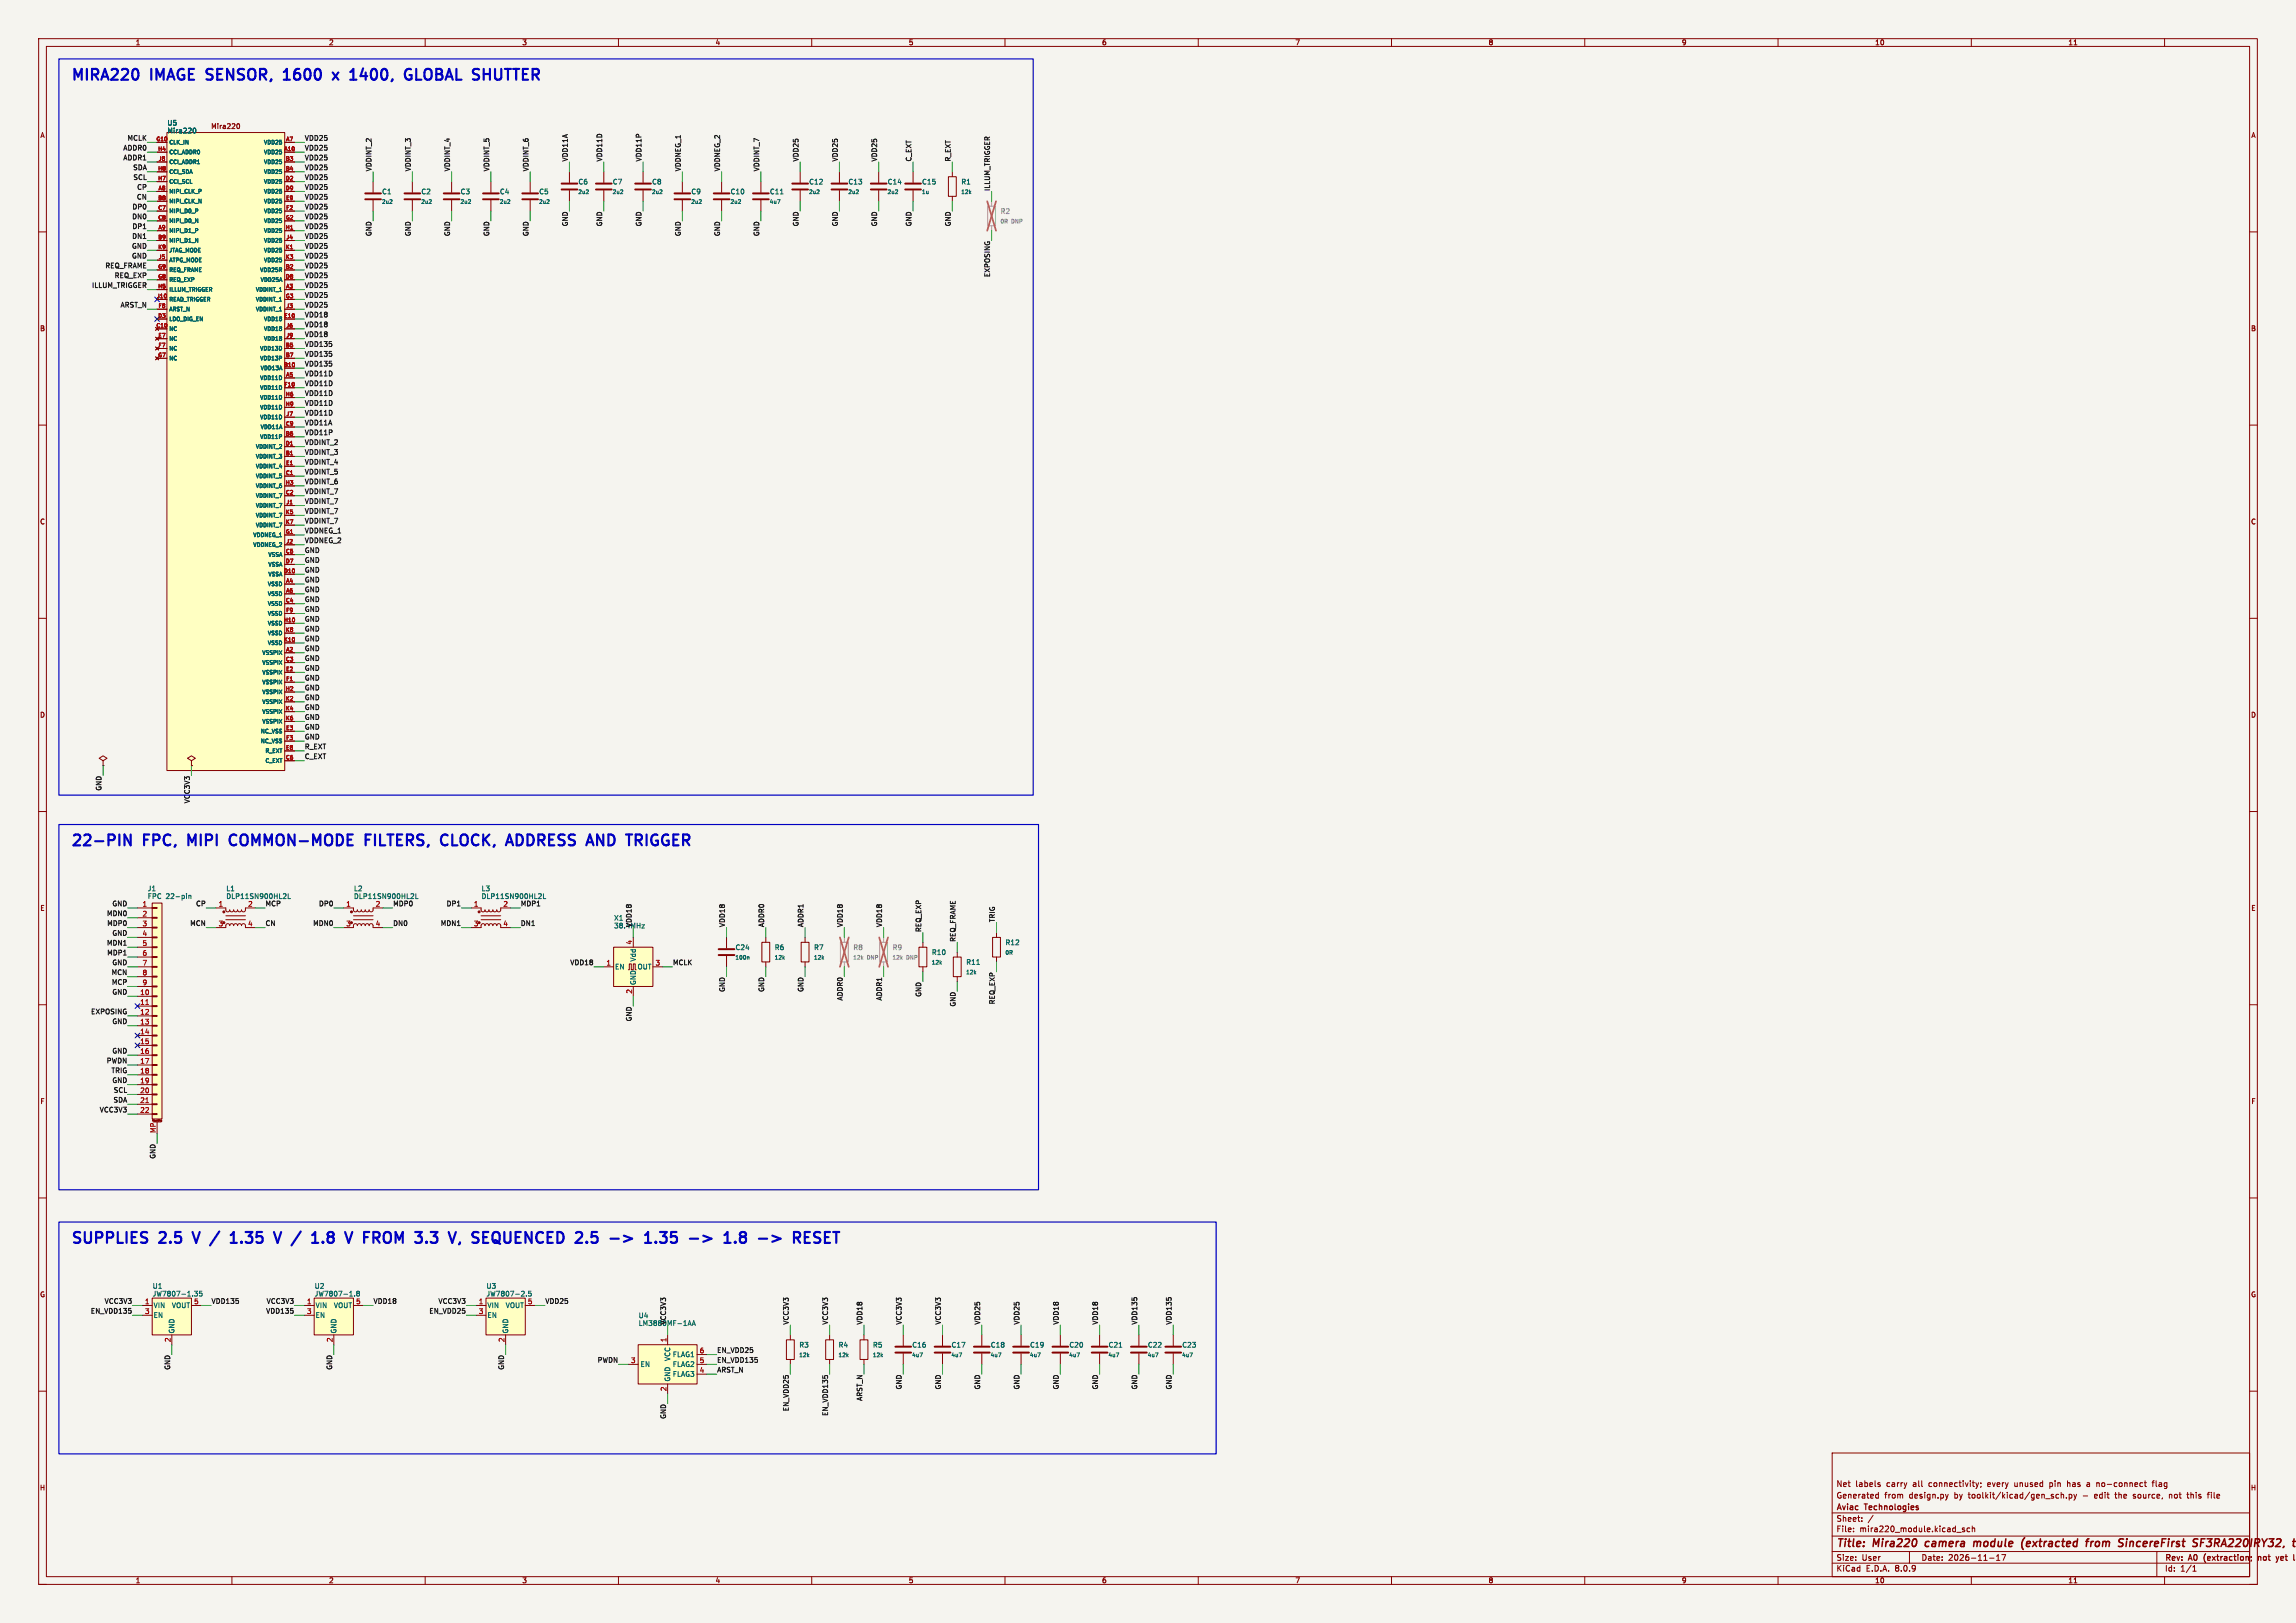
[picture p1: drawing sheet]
<svg xmlns="http://www.w3.org/2000/svg" width="594mm" height="420mm" viewBox="0 0 594 420" stroke-linecap="round" stroke-linejoin="round" font-family="sans-serif">
<defs><g id="words">
<g font-size="3.9" fill="#0000c2">
<text x="18.2" y="21">MIRA220</text>
<text x="39.2" y="21">IMAGE</text>
<text x="54.7" y="21">SENSOR,</text>
<text x="75.9" y="21">1600</text>
<text x="89.8" y="21">x</text>
<text x="95.3" y="21">1400,</text>
<text x="110.6" y="21">GLOBAL SHUTTER</text>
<text x="18.2" y="219.1">22-PIN</text>
<text x="37.4" y="219.1">FPC,</text>
<text x="49.9" y="219.1">MIPI</text>
<text x="61.9" y="219.1">COMMON-MODE</text>
<text x="98.1" y="219.1">FILTERS,</text>
<text x="118.8" y="219.1">CLOCK,</text>
<text x="137" y="219.1">ADDRESS</text>
<text x="158.9" y="219.1">AND</text>
<text x="170.3" y="219.1">TRIGGER</text>
<text x="18.2" y="322">SUPPLIES</text>
<text x="41.5" y="322">2.5</text>
<text x="51.4" y="322">V</text>
<text x="63.3" y="322">1.35</text>
<text x="75.8" y="322">V</text>
<text x="81.5" y="322">/</text>
<text x="87.7" y="322">1.8</text>
<text x="97.6" y="322">V</text>
<text x="103.3" y="322">FROM</text>
<text x="117.8" y="322">3.3</text>
<text x="127.8" y="322">V,</text>
<text x="134.7" y="322">SEQUENCED</text>
<text x="162.7" y="322">2.5</text>
<text x="172.6" y="322">-&gt;</text>
<text x="182.8" y="322">1.35</text>
<text x="205.5" y="322">1.8</text>
<text x="215.5" y="322">-&gt;</text>
</g>
<g font-size="2.8" fill="#840000">
<text x="475" y="400.9">Title:</text>
<text x="484.7" y="400.9">Mira220</text>
<text x="499" y="400.9">camera</text>
<text x="512.3" y="400.9">module</text>
<text x="525.4" y="400.9">(extracted</text>
<text x="543" y="400.9">from</text>
<text x="552.2" y="400.9">SincereFirst</text>
<text x="572.2" y="400.9">SF3RA220IRY32,</text>
</g>
<g font-size="2.1" fill="#840000">
<text x="475" y="388">Generated</text>
<text x="475" y="385">Net</text>
<text x="480" y="385">labels</text>
<text x="487.5" y="388">from</text>
<text x="488.1" y="385">carry</text>
<text x="494" y="388">design.py</text>
<text x="495" y="385">all</text>
<text x="499.3" y="385">connectivity;</text>
<text x="505.8" y="388">by</text>
<text x="509.6" y="388">toolkit/kicad/gen_sch.py</text>
<text x="514.6" y="385">every</text>
<text x="521.7" y="385">unused</text>
<text x="531" y="385">pin</text>
<text x="535.7" y="385">has</text>
<text x="539.3" y="388">-</text>
<text x="540.9" y="385">a</text>
<text x="542.4" y="388">edit</text>
<text x="543.6" y="385">no-connect</text>
<text x="548" y="388">the</text>
<text x="552.8" y="388">source,</text>
<text x="558.2" y="385">flag</text>
<text x="562.2" y="388">not</text>
<text x="567.1" y="388">this</text>
<text x="572.5" y="388">file</text>
<text x="475" y="394">Sheet:</text>
<text x="475" y="391.2">Aviac</text>
<text x="482.5" y="391.2">Technologies</text>
<text x="475" y="396.7">File:</text>
<text x="481.1" y="396.7">mira220_module.kicad_sch</text>
<text x="475" y="406.9">KiCad</text>
<text x="475" y="404.1">Size:</text>
<text x="481.7" y="404.1">User</text>
<text x="482.7" y="406.9">E.D.A.</text>
<text x="490.3" y="406.9">8.0.9</text>
<text x="497" y="404.1">Date:</text>
<text x="504" y="404.1">2026-11-17</text>
<text x="560" y="404.3">Rev:</text>
<text x="560" y="406.9">Id:</text>
<text x="564.1" y="406.9">1/1</text>
<text x="566.4" y="404.3">A0</text>
<text x="570.8" y="404.3">(extraction;</text>
<text x="585.5" y="404.3">not</text>
<text x="590.8" y="404.3">yet</text>
</g>
<g font-size="1.8" fill="#840000">
<text x="35" y="11.9">1</text>
<text x="85" y="11.9">2</text>
<text x="135" y="11.9">3</text>
<text x="185" y="11.9">4</text>
<text x="235" y="11.9">5</text>
<text x="285" y="11.9">6</text>
<text x="335" y="11.9">7</text>
<text x="385" y="11.9">8</text>
<text x="435" y="11.9">9</text>
<text x="485" y="11.9">10</text>
<text x="535" y="11.9">11</text>
<text x="10.3" y="35.9">A</text>
<text x="54.5" y="33.6">Mira220</text>
<text x="582.3" y="35.9">A</text>
<text x="10.3" y="85.9">B</text>
<text x="582.3" y="85.9">B</text>
<text x="10.3" y="135.9">C</text>
<text x="582.3" y="135.9">C</text>
<text x="10.3" y="185.9">D</text>
<text x="582.3" y="185.9">D</text>
<text x="10.3" y="235.9">E</text>
<text x="582.3" y="235.9">E</text>
<text x="10.3" y="285.9">F</text>
<text x="582.3" y="285.9">F</text>
<text x="10.3" y="335.9">G</text>
<text x="582.3" y="335.9">G</text>
<text x="10.2" y="385.9">H</text>
<text x="582.2" y="385.9">H</text>
<text x="35" y="409.9">1</text>
<text x="85" y="409.9">2</text>
<text x="135" y="409.9">3</text>
<text x="185" y="409.9">4</text>
<text x="235" y="409.9">5</text>
<text x="285" y="409.9">6</text>
<text x="335" y="409.9">7</text>
<text x="385" y="409.9">8</text>
<text x="435" y="409.9">9</text>
<text x="485" y="409.9">10</text>
<text x="535" y="409.9">11</text>
</g>
<g font-size="1.8" fill="#006464">
<text x="43.2" y="34.7">Mira220</text>
<text x="43.2" y="32.7">U5</text>
<text x="149.5" y="47.9">C6</text>
<text x="158.4" y="47.9">C7</text>
<text x="168.6" y="47.9">C8</text>
<text x="209.2" y="47.9">C12</text>
<text x="219.4" y="47.9">C13</text>
<text x="229.5" y="47.9">C14</text>
<text x="238.4" y="47.9">C15</text>
<text x="248.6" y="47.9">R1</text>
<text x="98.7" y="50.5">C1</text>
<text x="108.9" y="50.5">C2</text>
<text x="119" y="50.5">C3</text>
<text x="129.2" y="50.5">C4</text>
<text x="139.4" y="50.5">C5</text>
<text x="178.7" y="50.5">C9</text>
<text x="188.9" y="50.5">C10</text>
<text x="199.1" y="50.5">C11</text>
<text x="38.1" y="230.8">J1</text>
<text x="38.1" y="232.8">FPC</text>
<text x="42.9" y="232.8">22-pin</text>
<text x="58.4" y="230.8">L1</text>
<text x="58.4" y="232.8">DLP11SN900HL2L</text>
<text x="91.4" y="230.8">L2</text>
<text x="91.4" y="232.8">DLP11SN900HL2L</text>
<text x="124.5" y="230.8">L3</text>
<text x="124.5" y="232.8">DLP11SN900HL2L</text>
<text x="158.8" y="238.4">X1</text>
<text x="158.8" y="240.4">38.4MHz</text>
<text x="260" y="244.8">R12</text>
<text x="159" y="251.1">EN</text>
<text x="164.7" y="249" transform="rotate(-90 164.7 249)">Vdd</text>
<text x="164.8" y="251.1">OUT</text>
<text x="190.2" y="246.1">C24</text>
<text x="200.3" y="246.1">R6</text>
<text x="210.5" y="246.1">R7</text>
<text x="241" y="247.3">R10</text>
<text x="249.9" y="249.9">R11</text>
<text x="164.7" y="255" transform="rotate(-90 164.7 255)">GND</text>
<text x="39.4" y="335.7">JW7807-1.35</text>
<text x="39.4" y="333.7">U1</text>
<text x="81.3" y="333.7">U2</text>
<text x="81.3" y="335.7">JW7807-1.8</text>
<text x="125.7" y="333.7">U3</text>
<text x="125.7" y="335.7">JW7807-2.5</text>
<text x="39.6" y="338.7">VIN</text>
<text x="39.6" y="341.2">EN</text>
<text x="44.4" y="338.7">VOUT</text>
<text x="81.5" y="338.7">VIN</text>
<text x="81.5" y="341.2">EN</text>
<text x="86.3" y="338.7">VOUT</text>
<text x="126" y="338.7">VIN</text>
<text x="126" y="341.2">EN</text>
<text x="130.7" y="338.7">VOUT</text>
<text x="165.1" y="341.3">U4</text>
<text x="45.3" y="345.2" transform="rotate(-90 45.3 345.2)">GND</text>
<text x="87.2" y="345.2" transform="rotate(-90 87.2 345.2)">GND</text>
<text x="131.7" y="345.2" transform="rotate(-90 131.7 345.2)">GND</text>
<text x="165.1" y="343.3">LM3880MF-1AA</text>
<text x="165.6" y="353.9">EN</text>
<text x="173.6" y="352.3" transform="rotate(-90 173.6 352.3)">VCC</text>
<text x="173.9" y="353.9">FLAG2</text>
<text x="173.9" y="351.4">FLAG1</text>
<text x="206.7" y="348.9">R3</text>
<text x="216.8" y="348.9">R4</text>
<text x="225.7" y="348.9">R5</text>
<text x="235.9" y="348.9">C16</text>
<text x="246" y="348.9">C17</text>
<text x="256.2" y="348.9">C18</text>
<text x="266.4" y="348.9">C19</text>
<text x="276.5" y="348.9">C20</text>
<text x="286.7" y="348.9">C21</text>
<text x="296.8" y="348.9">C22</text>
<text x="305.7" y="348.9">C23</text>
<text x="173.6" y="357.6" transform="rotate(-90 173.6 357.6)">GND</text>
<text x="173.9" y="356.5">FLAG3</text>
</g>
<g font-size="1.8" fill="#0f0f0f">
<text x="31.8" y="41.6">ADDR1</text>
<text x="31.8" y="39">ADDR0</text>
<text x="32.9" y="36.5">MCLK</text>
<text x="78.7" y="36.5">VDD25</text>
<text x="78.7" y="39">VDD25</text>
<text x="78.7" y="41.6">VDD25</text>
<text x="147" y="41.9" transform="rotate(-90 147 41.9)">VDD11A</text>
<text x="155.9" y="41.9" transform="rotate(-90 155.9 41.9)">VDD11D</text>
<text x="166" y="41.9" transform="rotate(-90 166 41.9)">VDD11P</text>
<text x="206.7" y="41.9" transform="rotate(-90 206.7 41.9)">VDD25</text>
<text x="216.8" y="41.9" transform="rotate(-90 216.8 41.9)">VDD25</text>
<text x="227" y="41.9" transform="rotate(-90 227 41.9)">VDD25</text>
<text x="235.9" y="41.9" transform="rotate(-90 235.9 41.9)">C_EXT</text>
<text x="246" y="41.9" transform="rotate(-90 246 41.9)">R_EXT</text>
<text x="34.3" y="44.1">SDA</text>
<text x="34.4" y="46.7">SCL</text>
<text x="78.7" y="46.7">VDD25</text>
<text x="78.7" y="44.1">VDD25</text>
<text x="96.2" y="44.5" transform="rotate(-90 96.2 44.5)">VDDINT_2</text>
<text x="106.3" y="44.5" transform="rotate(-90 106.3 44.5)">VDDINT_3</text>
<text x="116.5" y="44.5" transform="rotate(-90 116.5 44.5)">VDDINT_4</text>
<text x="126.7" y="44.5" transform="rotate(-90 126.7 44.5)">VDDINT_5</text>
<text x="136.8" y="44.5" transform="rotate(-90 136.8 44.5)">VDDINT_6</text>
<text x="176.2" y="44.5" transform="rotate(-90 176.2 44.5)">VDDNEG_1</text>
<text x="186.3" y="44.5" transform="rotate(-90 186.3 44.5)">VDDNEG_2</text>
<text x="196.5" y="44.5" transform="rotate(-90 196.5 44.5)">VDDINT_7</text>
<text x="35.3" y="51.7">CN</text>
<text x="35.4" y="49.2">CP</text>
<text x="78.7" y="51.7">VDD25</text>
<text x="78.7" y="49.2">VDD25</text>
<text x="256.2" y="49.5" transform="rotate(-90 256.2 49.5)">ILLUM_TRIGGER</text>
<text x="34.1" y="56.8">DN0</text>
<text x="34.1" y="59.4">DP1</text>
<text x="34.1" y="54.3">DP0</text>
<text x="78.7" y="56.8">VDD25</text>
<text x="78.7" y="59.4">VDD25</text>
<text x="78.7" y="54.3">VDD25</text>
<text x="147" y="58.7" transform="rotate(-90 147 58.7)">GND</text>
<text x="155.9" y="58.7" transform="rotate(-90 155.9 58.7)">GND</text>
<text x="166" y="58.7" transform="rotate(-90 166 58.7)">GND</text>
<text x="206.7" y="58.7" transform="rotate(-90 206.7 58.7)">GND</text>
<text x="216.8" y="58.7" transform="rotate(-90 216.8 58.7)">GND</text>
<text x="227" y="58.7" transform="rotate(-90 227 58.7)">GND</text>
<text x="235.9" y="58.7" transform="rotate(-90 235.9 58.7)">GND</text>
<text x="246" y="58.7" transform="rotate(-90 246 58.7)">GND</text>
<text x="34" y="64.4">GND</text>
<text x="34.1" y="61.9">DN1</text>
<text x="78.7" y="64.4">VDD25</text>
<text x="78.7" y="61.9">VDD25</text>
<text x="96.2" y="61.2" transform="rotate(-90 96.2 61.2)">GND</text>
<text x="106.3" y="61.2" transform="rotate(-90 106.3 61.2)">GND</text>
<text x="116.5" y="61.2" transform="rotate(-90 116.5 61.2)">GND</text>
<text x="126.7" y="61.2" transform="rotate(-90 126.7 61.2)">GND</text>
<text x="136.8" y="61.2" transform="rotate(-90 136.8 61.2)">GND</text>
<text x="176.2" y="61.2" transform="rotate(-90 176.2 61.2)">GND</text>
<text x="186.3" y="61.2" transform="rotate(-90 186.3 61.2)">GND</text>
<text x="196.5" y="61.2" transform="rotate(-90 196.5 61.2)">GND</text>
<text x="27.1" y="69.5">REQ_FRAME</text>
<text x="34" y="67">GND</text>
<text x="78.7" y="67">VDD25</text>
<text x="78.7" y="69.5">VDD25</text>
<text x="256.2" y="71.8" transform="rotate(-90 256.2 71.8)">EXPOSING</text>
<text x="23.7" y="74.6">ILLUM_TRIGGER</text>
<text x="29.6" y="72.1">REQ_EXP</text>
<text x="78.7" y="72.1">VDD25</text>
<text x="78.7" y="74.6">VDD25</text>
<text x="78.7" y="77.1">VDD25</text>
<text x="31.1" y="79.7">ARST_N</text>
<text x="78.7" y="79.7">VDD25</text>
<text x="78.7" y="82.2">VDD18</text>
<text x="78.7" y="89.8">VDD135</text>
<text x="78.7" y="84.8">VDD18</text>
<text x="78.7" y="87.3">VDD18</text>
<text x="78.7" y="92.4">VDD135</text>
<text x="78.7" y="94.9">VDD135</text>
<text x="78.7" y="100">VDD11D</text>
<text x="78.7" y="97.5">VDD11D</text>
<text x="78.7" y="105.1">VDD11D</text>
<text x="78.7" y="102.5">VDD11D</text>
<text x="78.7" y="107.6">VDD11D</text>
<text x="78.7" y="110.2">VDD11A</text>
<text x="78.7" y="112.7">VDD11P</text>
<text x="78.7" y="115.2">VDDINT_2</text>
<text x="78.7" y="117.8">VDDINT_3</text>
<text x="78.7" y="120.3">VDDINT_4</text>
<text x="78.7" y="122.9">VDDINT_5</text>
<text x="78.7" y="125.4">VDDINT_6</text>
<text x="78.7" y="127.9">VDDINT_7</text>
<text x="78.7" y="130.5">VDDINT_7</text>
<text x="78.7" y="133">VDDINT_7</text>
<text x="78.7" y="135.6">VDDINT_7</text>
<text x="78.7" y="138.1">VDDNEG_1</text>
<text x="78.7" y="140.6">VDDNEG_2</text>
<text x="78.7" y="143.2">GND</text>
<text x="78.7" y="148.3">GND</text>
<text x="78.7" y="145.7">GND</text>
<text x="78.7" y="150.8">GND</text>
<text x="78.7" y="153.3">GND</text>
<text x="78.7" y="155.9">GND</text>
<text x="78.7" y="158.4">GND</text>
<text x="78.7" y="161">GND</text>
<text x="78.7" y="163.5">GND</text>
<text x="78.7" y="166">GND</text>
<text x="78.7" y="168.6">GND</text>
<text x="78.7" y="171.1">GND</text>
<text x="78.7" y="173.7">GND</text>
<text x="78.7" y="178.7">GND</text>
<text x="78.7" y="176.2">GND</text>
<text x="78.7" y="181.3">GND</text>
<text x="78.7" y="183.8">GND</text>
<text x="78.7" y="186.4">GND</text>
<text x="78.7" y="188.9">GND</text>
<text x="78.7" y="191.4">GND</text>
<text x="78.7" y="196.5">C_EXT</text>
<text x="78.7" y="194">R_EXT</text>
<text x="26.3" y="204.7" transform="rotate(-90 26.3 204.7)">GND</text>
<text x="49.2" y="208" transform="rotate(-90 49.2 208)">VCC3V3</text>
<text x="27.6" y="237.2">MDN0</text>
<text x="27.6" y="239.7">MDP0</text>
<text x="28.9" y="234.6">GND</text>
<text x="49.1" y="239.7">MCN</text>
<text x="50.6" y="234.6">CP</text>
<text x="68.6" y="234.6">MCP</text>
<text x="68.6" y="239.7">CN</text>
<text x="80.9" y="239.7">MDN0</text>
<text x="82.4" y="234.6">DP0</text>
<text x="101.6" y="234.6">MDP0</text>
<text x="101.6" y="239.7">DN0</text>
<text x="113.9" y="239.7">MDN1</text>
<text x="115.4" y="234.6">DP1</text>
<text x="134.6" y="234.6">MDP1</text>
<text x="134.6" y="239.7">DN1</text>
<text x="257.5" y="238.8" transform="rotate(-90 257.5 238.8)">TRIG</text>
<text x="27.6" y="244.8">MDN1</text>
<text x="28.9" y="242.2">GND</text>
<text x="163.5" y="240" transform="rotate(-90 163.5 240)">VDD18</text>
<text x="187.6" y="240" transform="rotate(-90 187.6 240)">VDD18</text>
<text x="197.8" y="240" transform="rotate(-90 197.8 240)">ADDR0</text>
<text x="207.9" y="240" transform="rotate(-90 207.9 240)">ADDR1</text>
<text x="218.1" y="240" transform="rotate(-90 218.1 240)">VDD18</text>
<text x="228.3" y="240" transform="rotate(-90 228.3 240)">VDD18</text>
<text x="238.4" y="241.3" transform="rotate(-90 238.4 241.3)">REQ_EXP</text>
<text x="247.3" y="243.9" transform="rotate(-90 247.3 243.9)">REQ_FRAME</text>
<text x="27.6" y="247.3">MDP1</text>
<text x="28.9" y="249.9">GND</text>
<text x="147.4" y="249.9">VDD18</text>
<text x="174" y="249.9">MCLK</text>
<text x="28.8" y="252.4">MCN</text>
<text x="28.8" y="254.9">MCP</text>
<text x="28.9" y="257.5">GND</text>
<text x="187.6" y="256.8" transform="rotate(-90 187.6 256.8)">GND</text>
<text x="197.8" y="256.8" transform="rotate(-90 197.8 256.8)">GND</text>
<text x="207.9" y="256.8" transform="rotate(-90 207.9 256.8)">GND</text>
<text x="23.4" y="262.6">EXPOSING</text>
<text x="218.1" y="259.1" transform="rotate(-90 218.1 259.1)">ADDR0</text>
<text x="228.3" y="259.1" transform="rotate(-90 228.3 259.1)">ADDR1</text>
<text x="238.4" y="258.1" transform="rotate(-90 238.4 258.1)">GND</text>
<text x="247.3" y="260.6" transform="rotate(-90 247.3 260.6)">GND</text>
<text x="257.5" y="260" transform="rotate(-90 257.5 260)">REQ_EXP</text>
<text x="28.9" y="265.1">GND</text>
<text x="163.5" y="264.4" transform="rotate(-90 163.5 264.4)">GND</text>
<text x="27.5" y="275.3">PWDN</text>
<text x="28.9" y="272.7">GND</text>
<text x="28.7" y="277.8">TRIG</text>
<text x="28.9" y="280.3">GND</text>
<text x="25.7" y="288">VCC3V3</text>
<text x="29.2" y="285.4">SDA</text>
<text x="29.3" y="282.9">SCL</text>
<text x="40.3" y="300" transform="rotate(-90 40.3 300)">GND</text>
<text x="23.4" y="340">EN_VDD135</text>
<text x="27" y="337.5">VCC3V3</text>
<text x="54.6" y="337.5">VDD135</text>
<text x="68.7" y="340">VDD135</text>
<text x="68.9" y="337.5">VCC3V3</text>
<text x="96.5" y="337.5">VDD18</text>
<text x="111" y="340">EN_VDD25</text>
<text x="113.3" y="337.5">VCC3V3</text>
<text x="141" y="337.5">VDD25</text>
<text x="172.4" y="342.9" transform="rotate(-90 172.4 342.9)">VCC3V3</text>
<text x="204.1" y="342.9" transform="rotate(-90 204.1 342.9)">VCC3V3</text>
<text x="214.3" y="342.9" transform="rotate(-90 214.3 342.9)">VCC3V3</text>
<text x="223.2" y="342.9" transform="rotate(-90 223.2 342.9)">VDD18</text>
<text x="233.3" y="342.9" transform="rotate(-90 233.3 342.9)">VCC3V3</text>
<text x="243.5" y="342.9" transform="rotate(-90 243.5 342.9)">VCC3V3</text>
<text x="253.7" y="342.9" transform="rotate(-90 253.7 342.9)">VDD25</text>
<text x="263.8" y="342.9" transform="rotate(-90 263.8 342.9)">VDD25</text>
<text x="274" y="342.9" transform="rotate(-90 274 342.9)">VDD18</text>
<text x="284.1" y="342.9" transform="rotate(-90 284.1 342.9)">VDD18</text>
<text x="294.3" y="342.9" transform="rotate(-90 294.3 342.9)">VDD135</text>
<text x="303.2" y="342.9" transform="rotate(-90 303.2 342.9)">VDD135</text>
<text x="154.5" y="352.7">PWDN</text>
<text x="185.4" y="350.2">EN_VDD25</text>
<text x="185.4" y="352.7">EN_VDD135</text>
<text x="44.1" y="354.6" transform="rotate(-90 44.1 354.6)">GND</text>
<text x="86" y="354.6" transform="rotate(-90 86 354.6)">GND</text>
<text x="130.5" y="354.6" transform="rotate(-90 130.5 354.6)">GND</text>
<text x="185.4" y="355.3">ARST_N</text>
<text x="233.3" y="359.7" transform="rotate(-90 233.3 359.7)">GND</text>
<text x="243.5" y="359.7" transform="rotate(-90 243.5 359.7)">GND</text>
<text x="253.7" y="359.7" transform="rotate(-90 253.7 359.7)">GND</text>
<text x="263.8" y="359.7" transform="rotate(-90 263.8 359.7)">GND</text>
<text x="274" y="359.7" transform="rotate(-90 274 359.7)">GND</text>
<text x="284.1" y="359.7" transform="rotate(-90 284.1 359.7)">GND</text>
<text x="294.3" y="359.7" transform="rotate(-90 294.3 359.7)">GND</text>
<text x="303.2" y="359.7" transform="rotate(-90 303.2 359.7)">GND</text>
<text x="204.1" y="365.3" transform="rotate(-90 204.1 365.3)">EN_VDD25</text>
<text x="223.2" y="362.6" transform="rotate(-90 223.2 362.6)">ARST_N</text>
<text x="172.4" y="367.3" transform="rotate(-90 172.4 367.3)">GND</text>
<text x="214.3" y="366.5" transform="rotate(-90 214.3 366.5)">EN_VDD135</text>
</g>
<g font-size="1.8" fill="#939391">
<text x="258.7" y="55.6">R2</text>
<text x="220.6" y="246.1">R8</text>
<text x="230.8" y="246.1">R9</text>
</g>
<g font-size="1.8" fill="#a90000">
<text x="36.8" y="234.7">1</text>
<text x="36.8" y="237.2">2</text>
<text x="36.8" y="239.8">3</text>
<text x="56.4" y="234.7">1</text>
<text x="56.4" y="239.8">3</text>
<text x="64.1" y="234.7">2</text>
<text x="64.1" y="239.8">4</text>
<text x="89.5" y="234.7">1</text>
<text x="89.5" y="239.8">3</text>
<text x="97.1" y="234.7">2</text>
<text x="97.1" y="239.8">4</text>
<text x="122.5" y="234.7">1</text>
<text x="122.5" y="239.8">3</text>
<text x="130.1" y="234.7">2</text>
<text x="130.1" y="239.8">4</text>
<text x="36.8" y="242.3">4</text>
<text x="36.8" y="244.9">5</text>
<text x="163.6" y="244.6" transform="rotate(-90 163.6 244.6)">4</text>
<text x="36.8" y="247.4">6</text>
<text x="36.8" y="249.9">7</text>
<text x="156.8" y="249.9">1</text>
<text x="169.5" y="249.9">3</text>
<text x="36.2" y="257.6">10</text>
<text x="36.8" y="252.5">8</text>
<text x="36.8" y="255">9</text>
<text x="163.6" y="257.3" transform="rotate(-90 163.6 257.3)">2</text>
<text x="36.2" y="260.1">11</text>
<text x="36.2" y="262.6">12</text>
<text x="36.2" y="265.2">13</text>
<text x="36.2" y="267.7">14</text>
<text x="36.2" y="270.3">15</text>
<text x="36.2" y="272.8">16</text>
<text x="36.2" y="275.3">17</text>
<text x="36.2" y="277.9">18</text>
<text x="36.2" y="280.4">19</text>
<text x="36.2" y="283">20</text>
<text x="36.2" y="285.5">21</text>
<text x="36.2" y="288">22</text>
<text x="40.4" y="293.3" transform="rotate(-90 40.4 293.3)">MP</text>
<text x="37.4" y="337.6">1</text>
<text x="37.4" y="340.1">3</text>
<text x="50.1" y="337.6">5</text>
<text x="79.3" y="337.6">1</text>
<text x="79.3" y="340.1">3</text>
<text x="92" y="337.6">5</text>
<text x="123.8" y="337.6">1</text>
<text x="123.8" y="340.1">3</text>
<text x="136.5" y="337.6">5</text>
<text x="44.2" y="347.4" transform="rotate(-90 44.2 347.4)">2</text>
<text x="86.1" y="347.4" transform="rotate(-90 86.1 347.4)">2</text>
<text x="130.6" y="347.4" transform="rotate(-90 130.6 347.4)">2</text>
<text x="172.5" y="347.4" transform="rotate(-90 172.5 347.4)">1</text>
<text x="163.1" y="352.8">3</text>
<text x="180.9" y="352.8">5</text>
<text x="180.9" y="350.3">6</text>
<text x="180.9" y="355.4">4</text>
<text x="172.5" y="360.1" transform="rotate(-90 172.5 360.1)">2</text>
</g>
<g font-size="1.4" fill="#a90000">
<text x="40.3" y="36.6">G10</text>
<text x="40.8" y="39.1">H4</text>
<text x="40.9" y="41.7">J8</text>
<text x="73.4" y="39.1">A10</text>
<text x="73.8" y="41.7">B3</text>
<text x="73.9" y="36.6">A7</text>
<text x="40.8" y="46.7">H7</text>
<text x="40.8" y="44.2">H8</text>
<text x="73.8" y="44.2">B4</text>
<text x="73.8" y="46.7">D2</text>
<text x="40.8" y="51.8">B8</text>
<text x="40.9" y="49.3">A8</text>
<text x="73.8" y="49.3">D9</text>
<text x="73.9" y="51.8">E9</text>
<text x="40.8" y="54.4">C7</text>
<text x="40.8" y="56.9">C8</text>
<text x="40.9" y="59.4">A9</text>
<text x="73.8" y="59.4">H1</text>
<text x="73.8" y="56.9">G2</text>
<text x="73.9" y="54.4">F2</text>
<text x="40.8" y="62">B9</text>
<text x="40.8" y="64.5">K9</text>
<text x="73.8" y="64.5">K1</text>
<text x="73.9" y="62">J4</text>
<text x="40.8" y="69.6">G9</text>
<text x="40.9" y="67.1">J5</text>
<text x="73.8" y="69.6">B2</text>
<text x="73.8" y="67.1">K3</text>
<text x="40.4" y="77.2">J10</text>
<text x="40.8" y="74.7">H5</text>
<text x="40.8" y="72.1">G8</text>
<text x="73.8" y="72.1">D8</text>
<text x="73.8" y="77.2">G3</text>
<text x="73.9" y="74.7">A3</text>
<text x="40.8" y="82.3">D3</text>
<text x="40.9" y="79.8">F8</text>
<text x="73.4" y="82.3">E10</text>
<text x="73.9" y="79.8">J3</text>
<text x="40.3" y="84.8">C10</text>
<text x="40.9" y="87.4">E7</text>
<text x="40.9" y="89.9">F7</text>
<text x="73.8" y="89.9">B5</text>
<text x="73.9" y="84.8">J6</text>
<text x="73.9" y="87.4">J9</text>
<text x="40.8" y="92.5">G7</text>
<text x="73.3" y="95">B10</text>
<text x="73.8" y="92.5">B7</text>
<text x="73.4" y="100.1">F10</text>
<text x="73.9" y="97.5">A5</text>
<text x="73.8" y="102.6">H6</text>
<text x="73.8" y="105.2">H9</text>
<text x="73.9" y="107.7">J7</text>
<text x="73.8" y="112.8">B6</text>
<text x="73.8" y="110.2">C9</text>
<text x="73.8" y="117.9">B1</text>
<text x="73.8" y="115.3">D1</text>
<text x="73.8" y="125.5">H3</text>
<text x="73.8" y="122.9">C1</text>
<text x="73.9" y="120.4">E1</text>
<text x="73.8" y="128">C2</text>
<text x="73.9" y="130.6">J1</text>
<text x="73.8" y="133.1">K5</text>
<text x="73.8" y="135.6">K7</text>
<text x="73.8" y="143.3">C5</text>
<text x="73.8" y="138.2">G1</text>
<text x="73.9" y="140.7">J2</text>
<text x="73.3" y="148.3">D10</text>
<text x="73.8" y="145.8">D7</text>
<text x="73.8" y="156">C4</text>
<text x="73.9" y="150.9">A4</text>
<text x="73.9" y="153.4">A6</text>
<text x="73.3" y="161">H10</text>
<text x="73.9" y="158.5">F9</text>
<text x="73.3" y="166.1">K10</text>
<text x="73.8" y="163.6">K8</text>
<text x="73.8" y="171.2">C3</text>
<text x="73.9" y="173.7">E2</text>
<text x="73.9" y="168.7">A2</text>
<text x="73.8" y="178.8">H2</text>
<text x="73.9" y="176.3">F1</text>
<text x="73.8" y="181.4">K2</text>
<text x="73.8" y="183.9">K4</text>
<text x="73.8" y="186.4">K6</text>
<text x="73.9" y="189">E3</text>
<text x="73.9" y="191.5">F3</text>
<text x="73.8" y="196.6">C6</text>
<text x="73.9" y="194.1">E8</text>
</g>
<g font-size="1.4" fill="#006464">
<text x="43.7" y="37.6">CLK_IN</text>
<text x="43.7" y="40.1">CCI_ADDR0</text>
<text x="68.1" y="40.1">VDD25</text>
<text x="68.1" y="37.6">VDD25</text>
<text x="43.7" y="47.7">CCI_SCL</text>
<text x="43.7" y="45.2">CCI_SDA</text>
<text x="43.7" y="42.6">CCI_ADDR1</text>
<text x="68.1" y="42.6">VDD25</text>
<text x="68.1" y="45.2">VDD25</text>
<text x="68.1" y="47.7">VDD25</text>
<text x="43.7" y="50.3">MIPI_CLK_P</text>
<text x="43.7" y="52.8">MIPI_CLK_N</text>
<text x="68.1" y="50.3">VDD25</text>
<text x="68.1" y="52.8">VDD25</text>
<text x="98.7" y="52.9">2u2</text>
<text x="108.8" y="52.9">2u2</text>
<text x="119" y="52.9">2u2</text>
<text x="129.2" y="52.9">2u2</text>
<text x="139.3" y="52.9">2u2</text>
<text x="149.5" y="50.4">2u2</text>
<text x="158.4" y="50.4">2u2</text>
<text x="168.5" y="50.4">2u2</text>
<text x="178.7" y="52.9">2u2</text>
<text x="188.8" y="52.9">2u2</text>
<text x="199" y="52.9">4u7</text>
<text x="209.2" y="50.4">2u2</text>
<text x="219.3" y="50.4">2u2</text>
<text x="229.5" y="50.4">2u2</text>
<text x="238.4" y="50.4">1u</text>
<text x="248.5" y="50.4">12k</text>
<text x="43.7" y="55.3">MIPI_D0_P</text>
<text x="43.7" y="57.9">MIPI_D0_N</text>
<text x="68.1" y="55.3">VDD25</text>
<text x="68.1" y="57.9">VDD25</text>
<text x="43.7" y="60.4">MIPI_D1_P</text>
<text x="43.7" y="63">MIPI_D1_N</text>
<text x="43.7" y="65.5">JTAG_MODE</text>
<text x="68.1" y="60.4">VDD25</text>
<text x="68.1" y="63">VDD25</text>
<text x="68.1" y="65.5">VDD25</text>
<text x="43.7" y="70.6">REQ_FRAME</text>
<text x="43.7" y="68">ATPG_MODE</text>
<text x="67.1" y="70.6">VDD25R</text>
<text x="68.1" y="68">VDD25</text>
<text x="43.7" y="73.1">REQ_EXP</text>
<text x="43.7" y="75.7">ILLUM_TRIGGER</text>
<text x="66" y="75.7">VDDINT_1</text>
<text x="67.3" y="73.1">VDD25A</text>
<text x="43.7" y="83.3">LDO_DIG_EN</text>
<text x="43.7" y="80.7">ARST_N</text>
<text x="43.7" y="78.2">READ_TRIGGER</text>
<text x="66" y="78.2">VDDINT_1</text>
<text x="66" y="80.7">VDDINT_1</text>
<text x="68.1" y="83.3">VDD18</text>
<text x="43.7" y="85.8">NC</text>
<text x="43.7" y="88.4">NC</text>
<text x="68.1" y="85.8">VDD18</text>
<text x="68.1" y="88.4">VDD18</text>
<text x="43.7" y="90.9">NC</text>
<text x="43.7" y="93.4">NC</text>
<text x="67.1" y="90.9">VDD13D</text>
<text x="67.1" y="93.4">VDD13P</text>
<text x="67.3" y="96">VDD13A</text>
<text x="67.1" y="98.5">VDD11D</text>
<text x="67.1" y="101.1">VDD11D</text>
<text x="67.1" y="103.6">VDD11D</text>
<text x="67.1" y="106.1">VDD11D</text>
<text x="67.1" y="113.8">VDD11P</text>
<text x="67.1" y="108.7">VDD11D</text>
<text x="67.3" y="111.2">VDD11A</text>
<text x="66" y="118.8">VDDINT_3</text>
<text x="66" y="116.3">VDDINT_2</text>
<text x="66" y="123.9">VDDINT_5</text>
<text x="66" y="121.4">VDDINT_4</text>
<text x="66" y="129">VDDINT_7</text>
<text x="66" y="126.5">VDDINT_6</text>
<text x="66" y="131.5">VDDINT_7</text>
<text x="66" y="134.1">VDDINT_7</text>
<text x="66" y="136.6">VDDINT_7</text>
<text x="65.4" y="139.2">VDDNEG_1</text>
<text x="65.4" y="141.7">VDDNEG_2</text>
<text x="69.3" y="144.2">VSSA</text>
<text x="69.3" y="149.3">VSSA</text>
<text x="69.3" y="146.8">VSSA</text>
<text x="69.1" y="151.9">VSSD</text>
<text x="69.1" y="154.4">VSSD</text>
<text x="69.1" y="156.9">VSSD</text>
<text x="69.1" y="159.5">VSSD</text>
<text x="69.1" y="162">VSSD</text>
<text x="69.1" y="167.1">VSSD</text>
<text x="69.1" y="164.6">VSSD</text>
<text x="67.7" y="169.6">VSSPIX</text>
<text x="67.7" y="172.2">VSSPIX</text>
<text x="67.7" y="174.7">VSSPIX</text>
<text x="67.7" y="177.3">VSSPIX</text>
<text x="67.7" y="179.8">VSSPIX</text>
<text x="67.7" y="182.3">VSSPIX</text>
<text x="67.7" y="184.9">VSSPIX</text>
<text x="67.3" y="190">NC_VSS</text>
<text x="67.7" y="187.4">VSSPIX</text>
<text x="67.3" y="192.5">NC_VSS</text>
<text x="68.5" y="197.6">C_EXT</text>
<text x="68.5" y="195">R_EXT</text>
<text x="190.1" y="248.5">100n</text>
<text x="200.3" y="248.5">12k</text>
<text x="210.4" y="248.5">12k</text>
<text x="240.9" y="249.8">12k</text>
<text x="260" y="247.2">0R</text>
<text x="249.8" y="252.3">12k</text>
<text x="206.6" y="351.4">12k</text>
<text x="216.8" y="351.4">12k</text>
<text x="225.7" y="351.4">12k</text>
<text x="235.8" y="351.4">4u7</text>
<text x="246" y="351.4">4u7</text>
<text x="256.2" y="351.4">4u7</text>
<text x="266.3" y="351.4">4u7</text>
<text x="276.5" y="351.4">4u7</text>
<text x="286.6" y="351.4">4u7</text>
<text x="296.8" y="351.4">4u7</text>
<text x="305.7" y="351.4">4u7</text>
</g>
<g font-size="1.4" fill="#939391">
<text x="258.7" y="58">0R</text>
<text x="261.7" y="58">DNP</text>
<text x="220.6" y="248.5">12k</text>
<text x="224.3" y="248.5">DNP</text>
<text x="230.8" y="248.5">12k</text>
<text x="234.5" y="248.5">DNP</text>
</g>
<text font-size=".5" fill="#840000" x="39.3" y="290.2">Mounting</text>
</g></defs>
<path d="M0 0h594v420h-594z" fill="#f5f4ef" stroke="#f5f4ef" stroke-width=".26"/>
<g fill="none" stroke="#840000" stroke-width=".26">
<path d="M10 10h574v400h-574zM12 12h570v396h-570zM60 10v2M110 10v2M160 10v2M210 10v2M260 10v2M310 10v2M360 10v2M410 10v2M460 10v2M510 10v2"/>
<path d="M536.6 11.6h.7M560 10v2M10 60h2M582 60h2M10 110h2M582 110h2M10 160h2M582 160h2M10 210h2M582 210h2M10 260h2M582 260h2"/>
<path d="M10 310h2M582 310h2M10 360h2M474 376h108v32h-108zM582 360h2M474 397.5h108M474 391.5h108M479.5 396.3v.1M479.5 395.5v.1M481.7 393.6v.1M481.7 392.8v.1M484.6 392.1l-1.3 2"/>
<path d="M485.4 387.6h.6M485.4 386.8h.6M486 386.2v1.5M486 384.2l.4 .1 .1 .2-.5 .2M486 383.7l.4 .1M503.3 386.7l.4 1M503.7 387.7l-.2 .4M504 386.7l-.3 1M506.2 396.5h1.2M508.2 395.5l-.3-.1-.2 .2v.2l.5 .2v.3h-.5M509.6 395.5l-.4-.1-.3 .3 .1 .6h.6M510.2 395.5h.6l.1 .9"/>
<path d="M510.2 394.9v1.5M511.2 383.7l.3 1M511.5 384.7l-.2 .4M511.9 383.7l-.4 1M512.5 383.8v.1M512.5 384.6l-.1 .3M530.3 383.7v1.5M530.3 384.6l.2 .1M530.5 383.7l-.2 .1M532.2 386.7l.4 .1M532.6 387.6l-.4 .1M533.2 386.8h.6l.1 .9"/>
<path d="M533.2 386.2v1.5M534.6 387.6v.1M534.9 383.2v1.5M535.1 383.7l-.2 .1M535.3 386.8l.4-.1 .3 .3-.1 .6h-.6M535.3 386.7v1.5M536.5 386.7l.4 1M536.9 387.7l-.4 .5M537.2 386.7l-.3 1M540.4 383.7l-.4 .1M540.5 384.1l-.6 .2 .1 .3 .5 .1M542.7 383.7l.3 .1"/>
<path d="M547.1 386.7h.6M551.9 387.6l.4 .1M552.1 386.7l-.2 .2 .2 .3M554.7 383.7h.6M555 383.2v1.3l.3 .2M556.7 383.7h.6M557.3 383.2l-.3 .2v1.3M561.2 386.7v1M561.7 386.7l-.5 .1M565.7 386.7h.6M566 386.2v1.3l.3 .2M571 386.7h.6"/>
<path d="M571.6 386.2l-.4 .2v1.3M10 410h2M60 408v2M110 408v2M160 408v2M210 408v2M260 408v2M310 408v2M360 408v2M410 408v2M460 408v2M474 404.5h108"/>
<path d="M474 401.5h108M494 401.5v3M510 408v2M514.7 403.2h1.2M516.5 403.8h.9M516.5 402.7l.5-.4v1.5M517.9 402.3h1l-.7 1.5M536.6 409.6h.7M558 401.5v6.5M560 408v2M567.3 406.6h.9M567.3 405.5l.4-.4v1.5"/>
<path d="M582 410h2"/>
</g>
<path d="M584.3 402.8v1M584.3 402.9h.5l.1 .9M589.6 402.8l-.4 1M590.1 402.9v.8M590.8 403.1l-.7 .2" fill="none" stroke="#840000" stroke-width=".3"/>
<g fill="none" stroke="#840000" stroke-width=".4">
<path d="M498.3 399.1l-.2 .7 .3 .4M510.8 398.9l-.2 1.3M511.5 399l-.5-.1-.3 .2M511.6 399.2l-.2 1M523.8 397.9l-.6 .9M525 398.9l-.5 .1-.3 .9 .3 .3h.4M525.3 399.4l-1 .1M539.6 398.9h.8M540.5 398.2l-.6 .3M541 398.9l-.1 1.3M541.6 398.9l-.6 .4M542.4 399l-.3 .8 .3 .4"/>
<path d="M550.3 398.2l-.1 .2M551.1 398.9l-.1 1.3M551.7 398.9l-.6 .2M569.4 399.2h.6M569.5 398.2h1M571 398.2h1.3M523.2 400.6l.2 .4M570.8 400l.8 .2"/>
</g>
<path d="M165.1 348h15.2v10.2h-15.2z" fill="#ffffc2"/>
<path d="M162.6 353.1h2.5M165.1 348h15.2v10.2h-15.2zM172.7 345.5v2.5M172.7 358.2v2.5M180.3 353.1h2.6M180.3 355.6h2.6M180.3 350.5h2.6M294.6 345.5v2.7M294.6 350.3v2.8" fill="none" stroke="#840000" stroke-width=".26"/>
<path d="M178.1 342.7h.6M178.4 341.8l.4 1.2M179.1 343l.4-1.2 .4 1.2M179.2 342.7h.6M298.9 350.1h.7l-.4 1" fill="none" stroke="#006464" stroke-width=".26"/>
<path d="M292.6 350h4.1M292.6 348.5h4.1" fill="none" stroke="#840000" stroke-width=".51"/>
<path d="M81.3 335.9h10.1v9.6h-10.1z" fill="#ffffc2"/>
<g fill="none" stroke="#840000" stroke-width=".26">
<path d="M96.5 47v2.8M96.5 51.8v2.8M116.8 47v2.8M116.8 51.8v2.8M166.4 44.5v2.8M166.4 49.3v2.8M176.5 47v2.8M176.5 51.8v2.8M78.7 337.8h2.6M81.3 335.9h10.1v9.6h-10.1zM91.4 337.8h2.6M78.7 340.4h2.6"/>
<path d="M86.4 345.5v2.5M254 345.5v2.7M254 350.3v2.8M264.2 345.5v2.7M264.2 350.3v2.8M274.3 345.5v2.7M274.3 350.3v2.8M284.5 345.5v2.7M284.5 350.3v2.8M303.5 345.5v2.7M303.5 350.3v2.8"/>
</g>
<g fill="none" stroke="#006464" stroke-width=".26">
<path d="M100.8 52.7h.6M101.4 51.8v.3M121.1 52.7h.6M121.7 51.8v.3M170.7 50.1h.6M171.2 49.2v.4M180.8 52.7h.6M181.4 51.8v.3M91.7 335.3v.1M92.5 334.7l-.2 .2 .2 .5 .5-.2-.2-.5M92.5 334.7l-.2-.3 .2-.3 .5 .3-.2 .3M92.5 334.7h.3"/>
<path d="M258.3 350.1h.7l-.5 1M268.4 350.1h.7l-.4 1M278.6 350.1h.7l-.5 1M288.8 350.1h.6l-.4 1M289.5 348.6h.7M307.8 350.1h.7l-.4 1"/>
</g>
<g fill="none" stroke="#840000" stroke-width=".51">
<path d="M94.5 51.6h4.1M94.5 50h4.1M114.8 51.6h4.1M114.8 50h4.1M164.3 49h4.1M164.3 47.5h4.1M174.5 51.6h4.1M174.5 50h4.1M252 350h4M252 348.5h4M262.1 350h4.1M262.1 348.5h4.1"/>
<path d="M272.3 350h4.1M272.3 348.5h4.1M282.4 350h4.1M282.4 348.5h4.1M301.5 350h4.1M301.5 348.5h4.1"/>
</g>
<path d="M125.7 335.9h10.2v9.6h-10.2z" fill="#ffffc2"/>
<path d="M156.2 44.5v2.8M156.2 49.3v2.8M123.2 337.8h2.5M125.7 335.9h10.2v9.6h-10.2zM135.9 337.8h2.5M123.2 340.4h2.5M130.8 345.5v2.5" fill="none" stroke="#840000" stroke-width=".26"/>
<path d="M160.5 50.1h.6M161.1 49.2v.4M136.2 335.3v.1M137.4 334.1h-.6l-.1 .6h.6l.1 .6h-.7" fill="none" stroke="#006464" stroke-width=".26"/>
<path d="M154.2 49h4M154.2 47.5h4" fill="none" stroke="#840000" stroke-width=".51"/>
<path d="M39.4 335.9h10.1v9.6h-10.1z" fill="#ffffc2"/>
<path d="M36.8 337.8h2.6M39.4 335.9h10.1v9.6h-10.1zM49.5 337.8h2.6M36.8 340.4h2.6M44.4 345.5v2.5" fill="none" stroke="#840000" stroke-width=".26"/>
<path d="M50.3 334.1h.8l-.4 .5 .3 .1v.6h-.6M52.2 334.1h-.6v.6h.6v.6h-.6" fill="none" stroke="#006464" stroke-width=".26"/>
<path d="M158.7 245.1h10.2v10.2h-10.2z" fill="#ffffc2"/>
<g fill="none" stroke="#840000" stroke-width=".26">
<path d="M106.7 47v2.8M106.7 51.8v2.8M127 47v2.8M127 51.8v2.8M207 44.5v2.8M207 49.3v2.8M217.2 44.5v2.8M217.2 49.3v2.8M227.3 44.5v2.8M227.3 49.3v2.8M26.7 196.9l1-.7-1-.6-1 .6 1 .7v1.2M26.7 198.1h.1"/>
<path d="M121.9 235h2.6v.7l.5 .3 .3-.2 .2-.3 .4 .5 .4-.1 .2-.4 .4 .5 .4-.1 .2-.4 .4 .5 .4-.1 .2-.4 .2 .4 .4 .1 .4-.3v-.7h2.6M124.5 237h5M124.5 238h5M129.5 239.5l-.1-.3-.3-.2-.4 .1-.2 .4-.4-.5-.4 .1-.2 .4-.4-.5-.4 .1-.2 .4-.2-.4-.4-.1-.4 .5-.2-.3-.4-.2-.4 .3v.7h-2.6M129.5 240h2.6M156.2 250.2h2.5M158.7 245.1h10.2v10.2h-10.2zM162.6 251h.2v-1.6h.5v1.6h.5v-1.6h.5v1.6h.3M163.8 242.6v2.5M163.8 255.3v2.5M168.9 250.2h2.5M197.1 243.9h2v5h-2z"/>
<path d="M198.1 242.6v1.3M198.1 248.9v1.3M237.7 245.1h2.1v5.1h-2.1zM238.8 243.9v1.2M238.8 250.2v1.3M203.5 346.7h2v5.1h-2zM204.5 345.5v1.2M204.5 351.8v1.3M213.6 346.7h2v5.1h-2zM214.6 345.5v1.2M214.6 351.8v1.3M222.5 346.7h2v5.1h-2z"/>
<path d="M223.5 345.5v1.2M223.5 351.8v1.3M233.7 345.5v2.7M233.7 350.3v2.8M243.8 345.5v2.7M243.8 350.3v2.8"/>
</g>
<g fill="none" stroke="#006464" stroke-width=".26">
<path d="M111 52.7h.6M111.5 51.8v.3M131.3 52.7h.6M131.9 51.8v.3M211.3 50.1h.6M211.9 49.2v.4M221.5 50.1h.6M222 49.2v.4M231.6 50.1h.6M232.2 49.2v.4M140.6 231.3v1.2h.6M166.1 239.3h.6l-.6 .9h.6"/>
<path d="M238 350.1h.6l-.4 1M248.1 350.1h.7l-.4 1"/>
</g>
<g fill="none" stroke="#840000" stroke-width=".51">
<path d="M104.6 51.6h4.1M104.6 50h4.1M125 51.6h4M125 50h4M205 49h4M205 47.5h4M215.1 49h4.1M215.1 47.5h4.1M225.3 49h4.1M225.3 47.5h4.1M231.6 350h4.1M231.6 348.5h4.1"/>
<path d="M241.8 350h4.1M241.8 348.5h4.1"/>
</g>
<g fill="#840000" stroke="#840000" stroke-width=".26">
<circle cx="124" cy="238.8" r=".25"/>
<circle cx="124" cy="236" r=".25"/>
</g>
<path d="M43.2 34.3h30.5v165.1h-30.5z" fill="#ffffc2"/>
<g fill="none" stroke="#840000" stroke-width=".26">
<path d="M40.6 39.4h2.6M40.6 36.8h2.6M43.2 34.3h30.5v165.1h-30.5zM61.4 32.1l.2-.1a.62 .62 0 0 1 .4 .7 .62 .62 0 0 1-.6 .5M73.7 39.4h2.5M73.7 36.8h2.5M40.6 49.5h2.6M40.6 59.7h2.6M40.6 41.9h2.6M40.6 44.5h2.6M40.6 52.1h2.6M40.6 54.6h2.6"/>
<path d="M40.6 57.2h2.6M40.6 47h2.6M73.7 49.5h2.5M73.7 59.7h2.5M73.7 41.9h2.5M73.7 44.5h2.5M73.7 52.1h2.5M73.7 54.6h2.5M73.7 57.2h2.5M73.7 47h2.5M196.8 47v2.8M196.8 51.8v2.8"/>
<path d="M236.2 44.5v2.8M236.2 49.3v2.8M245.4 45.7h2v5.1h-2zM246.4 44.5v1.2M246.4 50.8v1.3M40.6 74.9h2.6M40.6 69.9h2.6M40.6 62.2h2.6M40.6 72.4h2.6M40.6 77.5h2.6M40.6 67.3h2.6M40.6 64.8h2.6"/>
<path d="M73.7 74.9h2.5M73.7 69.9h2.5M73.7 62.2h2.5M73.7 72.4h2.5M73.7 77.5h2.5M73.7 67.3h2.5M73.7 64.8h2.5M40.3 84.7l.7 .8M40.3 87.3l.7 .7M40.3 89.8l.7 .8M40.3 92.3l.7 .8M40.6 90.2h2.6"/>
<path d="M40.6 92.7h2.6M40.6 85.1h2.6M40.6 82.6h2.6M40.6 87.6h2.6M40.6 80h2.6M41 84.7l-.7 .8M41 87.3l-.7 .7M41 89.8l-.7 .8M41 92.3l-.7 .8M73.7 97.8h2.5M73.7 95.3h2.5M73.7 90.2h2.5"/>
<path d="M73.7 92.7h2.5M73.7 85.1h2.5M73.7 82.6h2.5M73.7 87.6h2.5M73.7 80h2.5M73.7 118.1h2.5M73.7 113h2.5M73.7 110.5h2.5M73.7 115.6h2.5M73.7 100.3h2.5M73.7 102.9h2.5M73.7 105.4h2.5"/>
<path d="M73.7 108h2.5M73.7 123.2h2.5M73.7 128.3h2.5M73.7 120.7h2.5M73.7 138.4h2.5M73.7 125.7h2.5M73.7 130.8h2.5M73.7 133.4h2.5M73.7 135.9h2.5M73.7 151.1h2.5M73.7 153.7h2.5M73.7 156.2h2.5"/>
<path d="M73.7 143.5h2.5M73.7 148.6h2.5M73.7 146.1h2.5M73.7 158.8h2.5M73.7 141h2.5M73.7 168.9h2.5M73.7 171.5h2.5M73.7 174h2.5M73.7 176.5h2.5M73.7 161.3h2.5M73.7 179.1h2.5M73.7 166.4h2.5"/>
<path d="M73.7 163.8h2.5M49.5 196.9l1-.7-1-.6-1 .6 1 .7v1.2M49.5 198.1h.1M73.7 196.9h2.5M73.7 189.2h2.5M73.7 194.3h2.5M73.7 191.8h2.5M73.7 181.6h2.5M73.7 184.2h2.5M73.7 186.7h2.5M88.9 235h2.5l.1 .7 .5 .3 .3-.2 .2-.3 .4 .5 .4-.1 .2-.4 .4 .5 .4-.1 .2-.4 .4 .5 .4-.1 .2-.4 .2 .4 .4 .1 .4-.3v-.7h2.6M91.4 237h5.1"/>
<path d="M91.4 238h5.1M96.5 239.5l-.1-.3-.3-.2-.4 .1-.2 .4-.4-.5-.4 .1-.2 .4-.4-.5-.4 .1-.2 .4-.2-.4-.4-.1-.4 .5-.2-.3-.4-.2-.4 .3-.1 .7h-2.5M96.5 240h2.6M188 242.6v2.8M188 247.4v2.8M207.3 243.9h2v5h-2zM208.3 242.6v1.3M208.3 248.9v1.3M246.6 247.7h2.1v5h-2.1zM247.6 246.4v1.3M247.6 252.7v1.3"/>
</g>
<path d="M50.1 33.2h.1a.62 .62 0 0 1 .5 .6 .62 .62 0 0 1-.6 .6M201.1 51.7h.7l-.4 1M201.9 50.2h.7M107.6 231.3v1.2h.6M193.5 247.6l.3 .1v.5M252.7 249.6h.7" fill="none" stroke="#006464" stroke-width=".26"/>
<path d="M194.8 51.6h4.1M194.8 50h4.1M234.2 49h4.1M234.2 47.5h4.1M185.9 247.2h4.1M185.9 245.6h4.1" fill="none" stroke="#840000" stroke-width=".51"/>
<path d="M255.5 53.4h2.1v5h-2.1zM256.5 52.1v1.3M256.5 58.4v1.3" fill="none" stroke="#9c9b98" stroke-width=".26"/>
<path d="M255.4 52.1l2.3 7.6M257.7 52.1l-2.3 7.6" fill="none" stroke="#e75356" stroke-width=".46"/>
<g fill="#840000" stroke="#840000" stroke-width=".26">
<circle cx="90.9" cy="238.8" r=".25"/>
<circle cx="90.9" cy="236" r=".25"/>
</g>
<path d="M39.4 233.7h2.5v55.9h-2.5z" fill="#ffffc2"/>
<g fill="none" stroke="#840000" stroke-width=".26">
<path d="M40.6 39.4h2.6M40.6 36.8h2.6M73.7 39.4h2.5M73.7 36.8h2.5M40.6 49.5h2.6M40.6 59.7h2.6M40.6 41.9h2.6M40.6 44.5h2.6M40.6 52.1h2.6M40.6 54.6h2.6M40.6 57.2h2.6M40.6 47h2.6"/>
<path d="M73.7 49.5h2.5M73.7 59.7h2.5M73.7 41.9h2.5M73.7 44.5h2.5M73.7 52.1h2.5M73.7 54.6h2.5M73.7 57.2h2.5M73.7 47h2.5M137.2 47v2.8M137.2 51.8v2.8M147.3 44.5v2.8M147.3 49.3v2.8"/>
<path d="M186.7 47v2.8M186.7 51.8v2.8M40.6 74.9h2.6M40.6 69.9h2.6M40.6 62.2h2.6M40.6 72.4h2.6M40.6 77.5h2.6M40.6 67.3h2.6M40.6 64.8h2.6M73.7 74.9h2.5M73.7 69.9h2.5M73.7 62.2h2.5"/>
<path d="M73.7 72.4h2.5M73.7 77.5h2.5M73.7 67.3h2.5M73.7 64.8h2.5M40.3 84.7l.7 .8M40.3 87.3l.7 .7M40.3 89.8l.7 .8M40.3 92.3l.7 .8M40.6 90.2h2.6M40.6 92.7h2.6M40.6 85.1h2.6M40.6 82.6h2.6"/>
<path d="M40.6 87.6h2.6M40.6 80h2.6M41 84.7l-.7 .8M41 87.3l-.7 .7M41 89.8l-.7 .8M41 92.3l-.7 .8M73.7 97.8h2.5M73.7 95.3h2.5M73.7 90.2h2.5M73.7 92.7h2.5M73.7 85.1h2.5M73.7 82.6h2.5"/>
<path d="M73.7 87.6h2.5M73.7 80h2.5M73.7 118.1h2.5M73.7 113h2.5M73.7 110.5h2.5M73.7 115.6h2.5M73.7 100.3h2.5M73.7 102.9h2.5M73.7 105.4h2.5M73.7 108h2.5M73.7 123.2h2.5M73.7 128.3h2.5"/>
<path d="M73.7 120.7h2.5M73.7 138.4h2.5M73.7 125.7h2.5M73.7 130.8h2.5M73.7 133.4h2.5M73.7 135.9h2.5M73.7 151.1h2.5M73.7 153.7h2.5M73.7 156.2h2.5M73.7 143.5h2.5M73.7 148.6h2.5M73.7 146.1h2.5"/>
<path d="M73.7 158.8h2.5M73.7 141h2.5M73.7 168.9h2.5M73.7 171.5h2.5M73.7 174h2.5M73.7 176.5h2.5M73.7 161.3h2.5M73.7 179.1h2.5M73.7 166.4h2.5M73.7 163.8h2.5M49.5 198.1h.1M73.7 196.9h2.5"/>
<path d="M73.7 189.2h2.5M73.7 194.3h2.5M73.7 191.8h2.5M73.7 181.6h2.5M73.7 184.2h2.5M73.7 186.7h2.5M35.6 235h3.8M35.6 237.5h3.8M39.4 239.9h1.2v.3h-1.2zM39.4 237.4h1.2v.2h-1.2zM39.4 234.8h1.2v.3h-1.2zM39.4 233.7h2.5v55.9h-2.5z"/>
<path d="M55.9 235h2.5l.1 .7 .4 .3 .4-.2 .1-.3 .5 .5 .4-.1 .2-.4 .4 .5 .4-.1 .2-.4 .3 .5 .5-.1 .2-.4 .2 .4 .4 .1 .4-.3v-.7h2.5M58.4 237h5.1M58.4 238h5.1M63.5 239.5l-.2-.3-.3-.2-.3 .1-.2 .4-.4-.5-.5 .1-.1 .4-.4-.5-.4 .1-.2 .4-.2-.4-.4-.1-.5 .5-.1-.3-.4-.2-.4 .3-.1 .7h-2.5M35.6 257.8h3.8M35.6 240h3.8M35.6 242.6h3.8M35.6 245.1h3.8M35.6 247.7h3.8M35.6 250.2h3.8M35.6 252.7h3.8M35.6 255.3h3.8"/>
<path d="M39.4 257.7h1.2v.2h-1.2zM39.4 255.2h1.2v.2h-1.2zM39.4 252.6h1.2v.3h-1.2zM39.4 250.1h1.2v.2h-1.2zM39.4 247.5h1.2v.3h-1.2zM39.4 245h1.2v.2h-1.2zM39.4 242.5h1.2v.2h-1.2zM63.5 240h2.5M256.8 242.6h2v5.1h-2zM257.8 241.3v1.3M257.8 247.7v1.2M35.6 260.4h3.8"/>
<path d="M35.6 262.9h3.8M35.6 265.4h3.8M35.6 268h3.8M35.6 270.5h3.8M35.6 273.1h3.8M35.6 275.6h3.8M35.6 278.1h3.8M39.4 278h1.2v.3h-1.2zM39.4 275.5h1.2v.2h-1.2zM39.4 272.9h1.2v.3h-1.2zM39.4 270.4h1.2v.2h-1.2zM39.4 267.9h1.2v.2h-1.2z"/>
<path d="M39.4 265.3h1.2v.3h-1.2zM39.4 262.8h1.2v.2h-1.2zM39.4 260.2h1.2v.3h-1.2zM35.6 280.7h3.8M35.6 283.2h3.8M35.6 285.8h3.8M35.6 288.3h3.8M39.4 288.2h1.2v.2h-1.2zM39.4 285.6h1.2v.3h-1.2zM39.4 283.1h1.2v.2h-1.2zM39.4 280.6h1.2v.2h-1.2zM39.6 290.3h2.1"/>
<path d="M40.6 290.3v3.1M41.7 290.2h.1M41.7 290.1h.1M41.7 289.9h.1v.3M41.7 289.9h.1M41.8 290.2h.1"/>
</g>
<path d="M37.7 259.9h.7M37.7 285.3h.7" fill="none" stroke="#a90000" stroke-width=".26"/>
<path d="M50.1 33.2h.1a.62 .62 0 0 1 .5 .6 .62 .62 0 0 1-.6 .6M141.4 52.7h.7M142 51.8v.3M151.6 50.1h.6M152.2 49.2v.4M191 52.7h.6M191.5 51.8v.3M48.9 231.7v.8M48.9 231.8h.4l.1 .7M74.6 231.3v1.2h.6" fill="none" stroke="#006464" stroke-width=".26"/>
<path d="M217.4 243.9h2.1v5h-2.1zM218.4 242.6v1.3M218.4 248.9v1.3M227.6 243.9h2v5h-2zM228.6 242.6v1.3M228.6 248.9v1.3" fill="none" stroke="#9c9b98" stroke-width=".26"/>
<path d="M217.3 242.6l2.3 7.6M219.6 242.6l-2.3 7.6M227.5 242.6l2.2 7.6M229.7 242.6l-2.2 7.6" fill="none" stroke="#e75356" stroke-width=".46"/>
<path d="M135.1 51.6h4.1M135.1 50h4.1M145.3 49h4.1M145.3 47.5h4.1M184.7 51.6h4M184.7 50h4" fill="none" stroke="#840000" stroke-width=".51"/>
<g fill="#840000" stroke="#840000" stroke-width=".26">
<circle cx="57.9" cy="238.8" r=".25"/>
<circle cx="57.9" cy="236" r=".25"/>
</g>
<g fill="none" stroke="#0000c2" stroke-width=".56">
<path d="M53.5 18.1l-.1 .3 .1 .5M73.4 18.6l.8-.8v2.8M86.1 18.8l1.4 1.8M87.5 18.8l-1.4 1.8M93.9 17.7l-.6 2h1.7M105.9 19.4h.6v1l-.6 .2M106.1 17.8l.2 .2M107.7 17.8v2.8h1.3M53.4 20.5l.4 .1M73.4 20.6h1.6M33.8 215.9v2.8l-1.6-2.8v2.8M49.7 217.9l-1-2v2.8"/>
<path d="M61 216.1a1.15 1.15 0 0 0-1.3 .2 1.15 1.15 0 0 0-.3 1.2 1.07 1.07 0 0 0 .5 1.1 1.07 1.07 0 0 0 1.1 0M94.6 217.3h.9M95.9 215.9h-1.3v2.8M117 215.9v2.8h1.3M134.7 216.1a1.74 1.74 0 0 1 0 2.5M158.1 215.9h-.7v2.8h.7M168.5 217.5l.5 1.1M169 216.1l-.5 1M49.8 318.8l.9 2.8M56.7 318.7l-2.4 3.6M59.7 319.6l.8-.8v2.8M72.7 318.8l-.9 2.8"/>
<path d="M94.2 318.8h1.3M116.1 318.8l.9 2.8M126.3 318.8h-1.3v2.8h1.3M134.7 318.8h-1.3v2.8h1.3M170.7 318.8h1.8M191.5 319.1l.4-.3 .8 .2a.58 .58 0 0 1 .3 .6 .58 .58 0 0 1-.5 .4M191.5 319.8l.4 .2M199.8 319.8l2.1 .8-2.1 .8M211.8 318.8l.4 .2M214.7 318.8h-1.3v2.8h1.3M59.7 321.6h1.6M85.3 320l-.6 .6v.5l.6 .5h.5l.5-.5v-.5l-.5-.6"/>
<path d="M85.3 320l-.3-.1a.58 .58 0 0 1-.2-.6 .58 .58 0 0 1 .5-.5l.8 .2a.58 .58 0 0 1 .2 .6 .58 .58 0 0 1-.5 .4M85.3 320h.5M94.2 320.2h.9M125 320.2h.9M133.4 320.2h.9M169.7 321.4l.1 .1-.1 .1M169.7 321.4l-.2 .1 .2 .1M169.7 321.4v.2M170.7 321.4l.4 .2h.8M178.5 320.6h2.1M191.9 320h.6M191.9 320l-.4 .3"/>
<path d="M192.5 320l.5 .6-.1 .8-.4 .2h-.6l-.4-.2M196.3 320.6h2.2M212.1 320.6l.1 .2-.1 .6M213.4 320.2h.9"/>
</g>
<path d="M15.2 15.3h252.1v190.5h-252.1zM15.2 213.4h253.5v94.5h-253.5zM15.2 316.2h299.4v60h-299.4z" fill="none" stroke="#0000c2" stroke-width=".3"/>
<g fill="none" stroke="#009600" stroke-width=".26">
<path d="M38.1 36.8h2.5M38.1 39.4h2.5M76.2 36.8h2.5M76.2 39.4h2.5M38.1 54.6h2.5M38.1 59.7h2.5M38.1 57.2h2.5M38.1 52.1h2.5M38.1 49.5h2.5M38.1 47h2.5M38.1 44.5h2.5M38.1 41.9h2.5"/>
<path d="M76.2 54.6h2.5M76.2 59.7h2.5M76.2 57.2h2.5M76.2 52.1h2.5M76.2 49.5h2.5M76.2 47h2.5M76.2 44.5h2.5M76.2 41.9h2.5M96.5 44.5v2.5M96.5 54.6v2.6M106.7 44.5v2.5M106.7 54.6v2.6"/>
<path d="M116.8 44.5v2.5M116.8 54.6v2.6M127 44.5v2.5M127 54.6v2.6M137.2 44.5v2.5M137.2 54.6v2.6M147.3 41.9v2.6M147.3 52.1v2.5M156.2 41.9v2.6M156.2 52.1v2.5M166.4 41.9v2.6M166.4 52.1v2.5"/>
<path d="M176.5 44.5v2.5M176.5 54.6v2.6M186.7 44.5v2.5M186.7 54.6v2.6M196.8 44.5v2.5M196.8 54.6v2.6M207 41.9v2.6M207 52.1v2.5M217.2 41.9v2.6M217.2 52.1v2.5M227.3 41.9v2.6M227.3 52.1v2.5"/>
<path d="M236.2 41.9v2.6M236.2 52.1v2.5M246.4 41.9v2.6M246.4 52.1v2.5M256.5 49.5v2.6M256.5 59.7v2.5M38.1 67.3h2.5M38.1 64.8h2.5M38.1 62.2h2.5M38.1 74.9h2.5M38.1 72.4h2.5M38.1 69.9h2.5"/>
<path d="M76.2 67.3h2.5M76.2 64.8h2.5M76.2 62.2h2.5M76.2 77.5h2.5M76.2 74.9h2.5M76.2 72.4h2.5M76.2 69.9h2.5M38.1 80h2.5M76.2 82.6h2.5M76.2 80h2.5M76.2 92.7h2.5M76.2 97.8h2.5"/>
<path d="M76.2 95.3h2.5M76.2 90.2h2.5M76.2 87.6h2.5M76.2 85.1h2.5M76.2 100.3h2.5M76.2 102.9h2.5M76.2 105.4h2.5M76.2 108h2.5M76.2 110.5h2.5M76.2 113h2.5M76.2 115.6h2.5M76.2 118.1h2.5"/>
<path d="M76.2 138.4h2.5M76.2 125.7h2.5M76.2 135.9h2.5M76.2 133.4h2.5M76.2 130.8h2.5M76.2 128.3h2.5M76.2 120.7h2.5M76.2 123.2h2.5M76.2 158.8h2.5M76.2 156.2h2.5M76.2 153.7h2.5M76.2 151.1h2.5"/>
<path d="M76.2 148.6h2.5M76.2 146.1h2.5M76.2 143.5h2.5M76.2 141h2.5M76.2 163.8h2.5M76.2 161.3h2.5M76.2 179.1h2.5M76.2 176.5h2.5M76.2 174h2.5M76.2 171.5h2.5M76.2 168.9h2.5M76.2 166.4h2.5"/>
<path d="M26.7 198.1v2.6M49.5 198.1v2.6M76.2 184.2h2.5M76.2 186.7h2.5M76.2 189.2h2.5M76.2 191.8h2.5M76.2 194.3h2.5M76.2 196.9h2.5M76.2 181.6h2.5M33 235h2.6M33 237.5h2.6M53.3 235h2.6"/>
<path d="M66 235h2.6M86.4 235h2.5M99.1 235h2.5M119.4 235h2.5M132.1 235h2.5M257.8 238.8v2.5M33 240h2.6M33 250.2h2.6M33 242.6h2.6M33 255.3h2.6M33 245.1h2.6M33 247.7h2.6"/>
<path d="M33 252.7h2.6M33 257.8h2.6M53.3 240h2.6M66 240h2.6M86.4 240h2.5M99.1 240h2.5M119.4 240h2.5M132.1 240h2.5M153.7 250.2h2.5M163.8 240v2.6M163.8 257.8v2.6M171.4 250.2h2.6"/>
<path d="M188 240v2.6M188 250.2v2.5M198.1 240v2.6M198.1 250.2v2.5M208.3 240v2.6M208.3 250.2v2.5M218.4 240v2.6M218.4 250.2v2.5M228.6 240v2.6M228.6 250.2v2.5M238.8 241.3v2.6M238.8 251.5v2.5"/>
<path d="M247.6 243.9v2.5M247.6 254v2.6M257.8 248.9v2.6M33 265.4h2.6M33 273.1h2.6M33 275.6h2.6M33 278.1h2.6M33 262.9h2.6M33 283.2h2.6M33 285.8h2.6M33 280.7h2.6M33 288.3h2.6"/>
<path d="M40.6 293.4v2.5M34.3 337.8h2.5M52.1 337.8h2.5M76.2 337.8h2.5M94 337.8h2.5M120.6 337.8h2.6M138.4 337.8h2.6M34.3 340.4h2.5M44.4 348v2.5M76.2 340.4h2.5M86.4 348v2.5M120.6 340.4h2.6"/>
<path d="M130.8 348v2.5M160 353.1h2.6M172.7 342.9v2.6M182.9 355.6h2.5M182.9 353.1h2.5M182.9 350.5h2.5M204.5 342.9v2.6M204.5 353.1v2.5M214.6 342.9v2.6M214.6 353.1v2.5M223.5 342.9v2.6M223.5 353.1v2.5"/>
<path d="M233.7 342.9v2.6M233.7 353.1v2.5M243.8 342.9v2.6M243.8 353.1v2.5M254 342.9v2.6M254 353.1v2.5M264.2 342.9v2.6M264.2 353.1v2.5M274.3 342.9v2.6M274.3 353.1v2.5M284.5 342.9v2.6M284.5 353.1v2.5"/>
<path d="M294.6 342.9v2.6M294.6 353.1v2.5M303.5 342.9v2.6M303.5 353.1v2.5M172.7 360.7v2.5"/>
</g>
<path d="M40 76.9l1.2 1.2M41.2 76.9l-1.2 1.2M40 82l1.2 1.2M41.2 82l-1.2 1.2M35 259.8l1.2 1.2M36.2 259.8l-1.2 1.2M35 267.4l1.2 1.2M35 269.9l1.2 1.2M36.2 267.4l-1.2 1.2M36.2 269.9l-1.2 1.2" fill="none" stroke="#000084" stroke-width=".26"/>
<use href="#words"/>
</svg>
